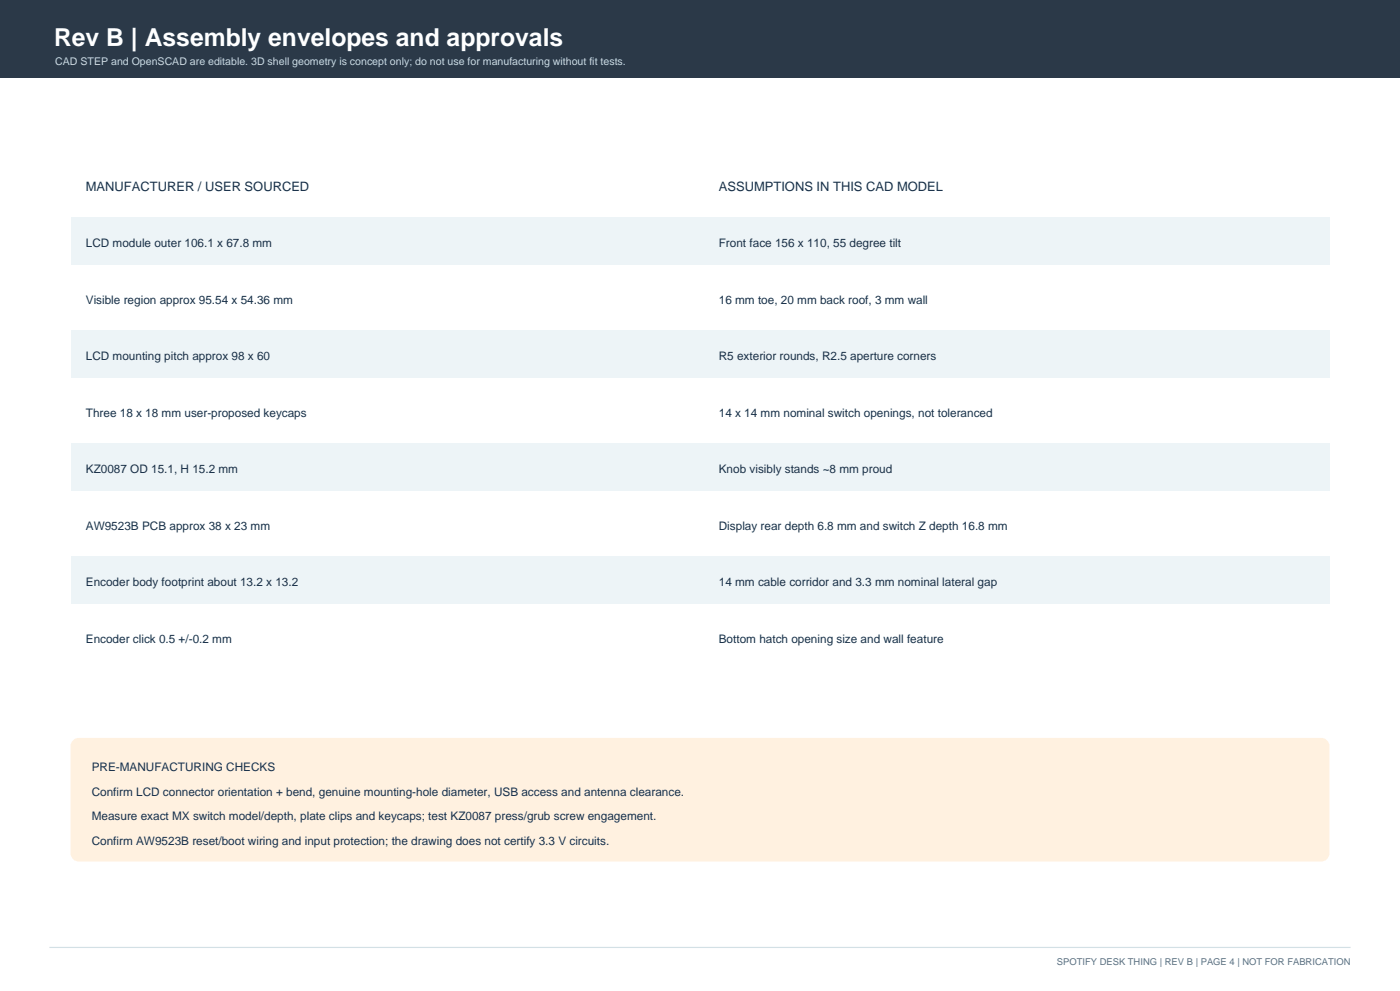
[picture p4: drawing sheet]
<svg xmlns="http://www.w3.org/2000/svg" width="420mm" height="297mm" viewBox="0 0 420 297" stroke-linecap="round" stroke-linejoin="round" font-family="sans-serif">
<defs><g id="words">
<text font-size="7.4" fill="#fff" x="16.2" y="13.8">Rev B | Assembly envelopes and approvals</text>
<g font-size="3.9" fill="#19314a">
<text x="25.8" y="57.1">MANUFACTURER / USER SOURCED</text>
<text x="215.6" y="57.1">ASSUMPTIONS IN THIS CAD MODEL</text>
</g>
<g font-size="3.5" fill="#19314a">
<text x="25.8" y="74">LCD module outer 106.1 x 67.8 mm</text>
<text x="215.6" y="74">Front face 156 x 110, 55 degree tilt</text>
<text x="25.8" y="91">Visible region approx 95.54 x 54.36 mm</text>
<text x="215.6" y="91">16 mm toe, 20 mm back roof, 3 mm wall</text>
<text x="25.8" y="107.9">LCD mounting pitch approx 98 x 60</text>
<text x="215.6" y="107.9">R5 exterior rounds, R2.5 aperture corners</text>
<text x="25.8" y="124.8">Three 18 x 18 mm user-proposed keycaps</text>
<text x="215.6" y="124.8">14 x 14 mm nominal switch openings, not toleranced</text>
<text x="25.8" y="141.8">KZ0087 OD 15.1, H 15.2 mm</text>
<text x="215.6" y="141.8">Knob visibly stands ~8 mm proud</text>
<text x="25.8" y="158.7">AW9523B PCB approx 38 x 23 mm</text>
<text x="215.6" y="158.7">Display rear depth 6.8 mm and switch Z depth 16.8 mm</text>
<text x="25.8" y="175.6">Encoder body footprint about 13.2 x 13.2</text>
<text x="215.6" y="175.6">14 mm cable corridor and 3.3 mm nominal lateral gap</text>
<text x="25.8" y="192.6">Encoder click 0.5 +/-0.2 mm</text>
<text x="215.6" y="192.6">Bottom hatch opening size and wall feature</text>
<text x="27.5" y="231">PRE-MANUFACTURING CHECKS</text>
<text x="27.5" y="238.4">Confirm LCD connector orientation + bend, genuine mounting-hole diameter, USB access and antenna clearance.</text>
<text x="27.5" y="245.8">Measure exact MX switch model/depth, plate clips and keycaps; test KZ0087 press/grub screw engagement.</text>
<text x="27.5" y="253.3">Confirm AW9523B reset/boot wiring and input protection; the drawing does not certify 3.3 V circuits.</text>
</g>
<text font-size="3.2" fill="#c5dee4" x="16.6" y="19.4">CAD STEP and OpenSCAD are editable. 3D shell geometry is concept only; do not use for manufacturing without fit tests.</text>
<text font-size="2.8" fill="#5a7085" x="317" y="289.2">SPOTIFY DESK THING | REV B | PAGE 4 | NOT FOR FABRICATION</text>
</g></defs>
<path d="M0 0h420v23.3h-420z" fill-rule="evenodd" fill="#2b3948"/>
<path d="M14.8 283.9h390.4" fill="none" stroke="#d3e0e5" stroke-width=".35"/>
<path d="M21.2 48.3h377.6v14.1h-377.6z" fill-rule="evenodd" fill="#fff"/>
<path d="M21.2 65.2h377.6v14.1h-377.6z" fill-rule="evenodd" fill="#edf4f7"/>
<path d="M21.2 82.2h377.6v14.1h-377.6z" fill-rule="evenodd" fill="#fff"/>
<path d="M21.2 99.1h377.6v14.1h-377.6z" fill-rule="evenodd" fill="#edf4f7"/>
<path d="M21.2 116h377.6v14.1h-377.6z" fill-rule="evenodd" fill="#fff"/>
<path d="M21.2 133h377.6v14.1h-377.6z" fill-rule="evenodd" fill="#edf4f7"/>
<path d="M21.2 149.9h377.6v14.1h-377.6z" fill-rule="evenodd" fill="#fff"/>
<path d="M21.2 166.8h377.6v14.1h-377.6z" fill-rule="evenodd" fill="#edf4f7"/>
<path d="M21.2 183.8h377.6v14.1h-377.6z" fill-rule="evenodd" fill="#fff"/>
<path d="M22.1 221.7l1.5-.5h372.8a2.47 2.47 0 0 1 2.4 2.4v32.1a2.47 2.47 0 0 1-2.4 2.5h-372.8a2.47 2.47 0 0 1-2.4-2.5v-32.1a2.46 2.46 0 0 1 .9-1.9z" fill-rule="evenodd" fill="#fff1e0"/>
<use href="#words"/>
</svg>
